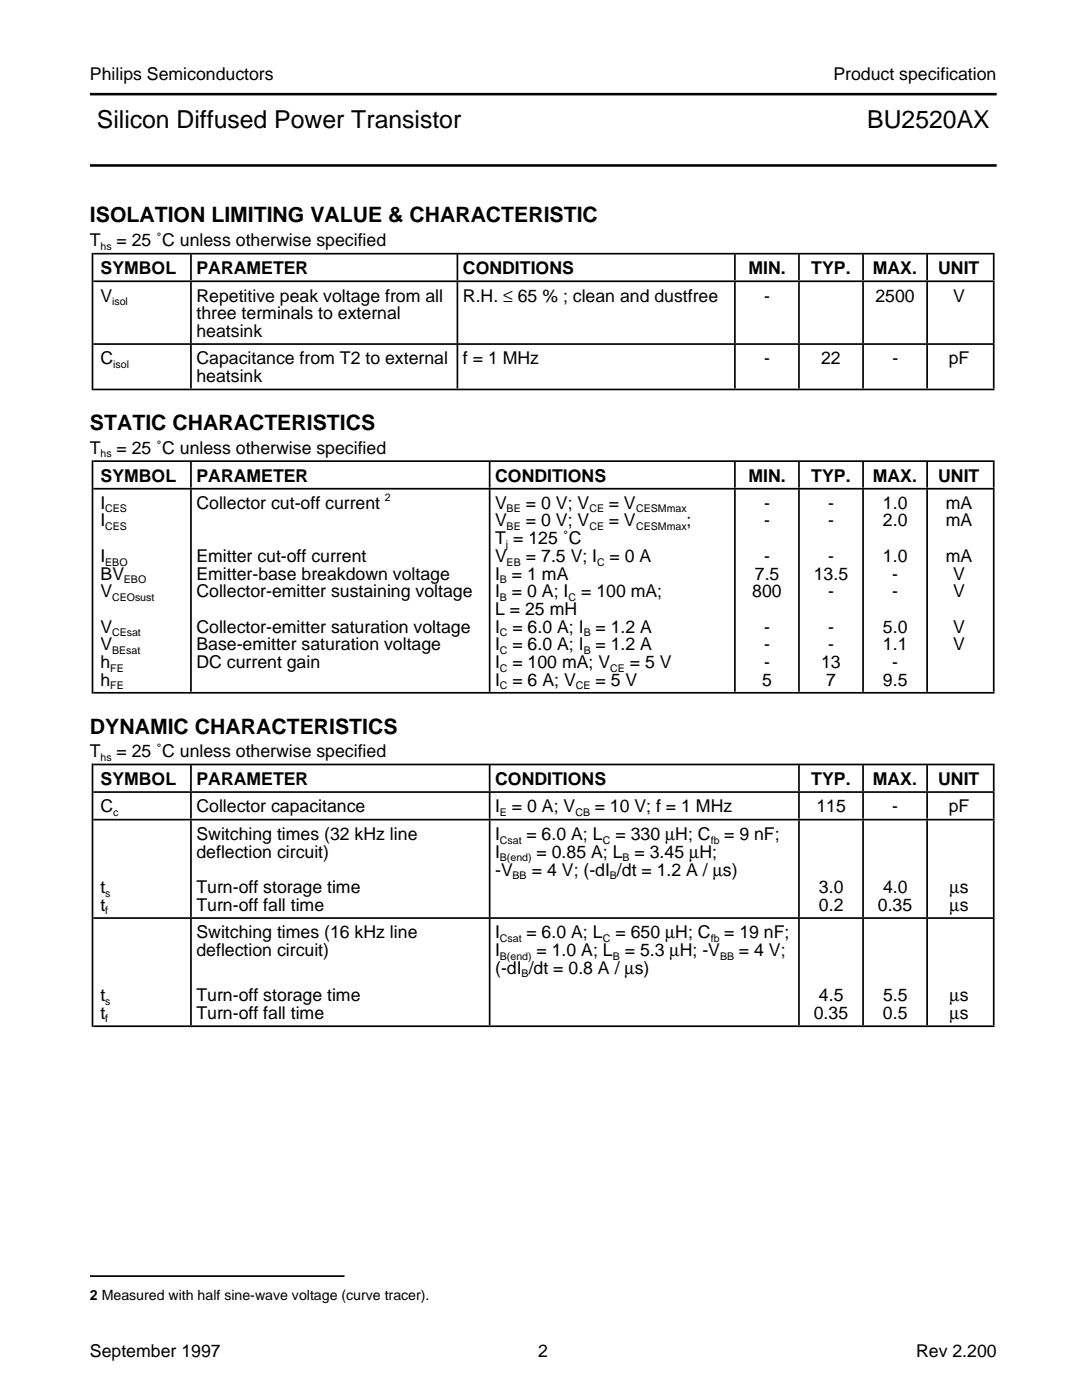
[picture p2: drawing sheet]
<svg xmlns="http://www.w3.org/2000/svg" width="216mm" height="279mm" viewBox="0 0 216 279" stroke-linecap="round" stroke-linejoin="round" font-family="sans-serif">
<defs><g id="words">
<g font-size="4.9">
<text x="19.3" y="25.5">Silicon Diffused Power Transistor</text>
<text x="173.1" y="25.5">BU2520AX</text>
</g>
<g font-size="4.2">
<text x="17.9" y="44.4">ISOLATION LIMITING VALUE &amp; CHARACTERISTIC</text>
<text x="17.9" y="85.8">STATIC CHARACTERISTICS</text>
<text x="17.9" y="146.4">DYNAMIC CHARACTERISTICS</text>
</g>
<g font-size="3.5">
<text x="17.9" y="16">Philips Semiconductors</text>
<text x="166.3" y="16">Product specification</text>
<text x="17.9" y="49.2">T</text>
<text x="23.2" y="49.2">= 25 ˚C unless otherwise specified</text>
<text x="20.1" y="54.7">SYMBOL</text>
<text x="39.2" y="54.7">PARAMETER</text>
<text x="92.4" y="54.7">CONDITIONS</text>
<text x="149.4" y="54.7">MIN.</text>
<text x="161.9" y="54.7">TYP.</text>
<text x="174.2" y="54.7">MAX.</text>
<text x="187.2" y="54.7">UNIT</text>
<text x="20.1" y="60.2">V</text>
<text x="39.2" y="60.2">Repetitive peak voltage from all</text>
<text x="39.2" y="63.7">three terminals to external</text>
<text x="92.4" y="60.2">R.H. ≤ 65 % ; clean and dustfree</text>
<text x="152.5" y="60.2">-</text>
<text x="174.7" y="60.2">2500</text>
<text x="190.2" y="60.2">V</text>
<text x="39.2" y="67.2">heatsink</text>
<text x="20.1" y="72.7">C</text>
<text x="39.2" y="72.7">Capacitance from T2 to external</text>
<text x="39.2" y="76.2">heatsink</text>
<text x="92.4" y="72.7">f = 1 MHz</text>
<text x="152.5" y="72.7">-</text>
<text x="163.8" y="72.7">22</text>
<text x="178.1" y="72.7">-</text>
<text x="189.3" y="72.7">pF</text>
<text x="17.9" y="90.6">T</text>
<text x="23.2" y="90.6">= 25 ˚C unless otherwise specified</text>
<text x="20.1" y="96.1">SYMBOL</text>
<text x="20.1" y="101.6">I</text>
<text x="39.2" y="96.1">PARAMETER</text>
<text x="39.2" y="101.6">Collector cut-off current</text>
<text x="98.8" y="96.1">CONDITIONS</text>
<text x="98.8" y="101.6">V</text>
<text x="105" y="101.6">= 0 V; V</text>
<text x="121.5" y="101.6">= V</text>
<text x="149.4" y="96.1">MIN.</text>
<text x="152.5" y="101.6">-</text>
<text x="161.9" y="96.1">TYP.</text>
<text x="165.3" y="101.6">-</text>
<text x="174.2" y="96.1">MAX.</text>
<text x="176.2" y="101.6">1.0</text>
<text x="187.2" y="96.1">UNIT</text>
<text x="188.7" y="101.6">mA</text>
<text x="20.1" y="105.1">I</text>
<text x="98.8" y="105.1">V</text>
<text x="105" y="105.1">= 0 V; V</text>
<text x="121.5" y="105.1">= V</text>
<text x="137" y="105.1">;</text>
<text x="152.5" y="105.1">-</text>
<text x="165.3" y="105.1">-</text>
<text x="176.2" y="105.1">2.0</text>
<text x="188.7" y="105.1">mA</text>
<text x="20.1" y="112.2">I</text>
<text x="39.2" y="112.2">Emitter cut-off current</text>
<text x="98.8" y="108.6">T = 125 ˚C</text>
<text x="98.8" y="112.2">V</text>
<text x="105" y="112.2">= 7.5 V; I = 0 A</text>
<text x="152.5" y="112.2">-</text>
<text x="165.3" y="112.2">-</text>
<text x="176.2" y="112.2">1.0</text>
<text x="188.7" y="112.2">mA</text>
<text x="20.1" y="119.2">V</text>
<text x="20.1" y="115.7">BV</text>
<text x="39.2" y="115.7">Emitter-base breakdown voltage</text>
<text x="39.2" y="119.2">Collector-emitter sustaining voltage</text>
<text x="98.8" y="115.7">I = 1 mA</text>
<text x="98.8" y="119.2">I = 0 A; I</text>
<text x="116" y="119.2">= 100 mA;</text>
<text x="150.1" y="119.2">800</text>
<text x="150.6" y="115.7">7.5</text>
<text x="162.4" y="115.7">13.5</text>
<text x="165.3" y="119.2">-</text>
<text x="178.1" y="115.7">-</text>
<text x="178.1" y="119.2">-</text>
<text x="190.2" y="115.7">V</text>
<text x="190.2" y="119.2">V</text>
<text x="98.8" y="122.8">L = 25 mH</text>
<text x="20.1" y="129.8">V</text>
<text x="20.1" y="126.2">V</text>
<text x="39.2" y="126.2">Collector-emitter saturation voltage</text>
<text x="39.2" y="129.8">Base-emitter saturation voltage</text>
<text x="98.8" y="126.2">I = 6.0 A; I = 1.2 A</text>
<text x="98.8" y="129.8">I = 6.0 A; I = 1.2 A</text>
<text x="152.5" y="126.2">-</text>
<text x="152.5" y="129.8">-</text>
<text x="165.3" y="126.2">-</text>
<text x="165.3" y="129.8">-</text>
<text x="176.2" y="126.2">5.0</text>
<text x="176.2" y="129.8">1.1</text>
<text x="190.2" y="126.2">V</text>
<text x="190.2" y="129.8">V</text>
<text x="20.1" y="133.3">h</text>
<text x="20.1" y="136.8">h</text>
<text x="39.2" y="133.3">DC current gain</text>
<text x="98.8" y="133.3">I = 100 mA; V</text>
<text x="98.8" y="136.8">I = 6 A; V</text>
<text x="118.8" y="136.8">= 5 V</text>
<text x="125.7" y="133.3">= 5 V</text>
<text x="152.1" y="136.8">5</text>
<text x="152.5" y="133.3">-</text>
<text x="163.8" y="133.3">13</text>
<text x="164.8" y="136.8">7</text>
<text x="176.2" y="136.8">9.5</text>
<text x="178.1" y="133.3">-</text>
<text x="17.9" y="151.1">T</text>
<text x="23.2" y="151.1">= 25 ˚C unless otherwise specified</text>
<text x="20.1" y="156.6">SYMBOL</text>
<text x="39.2" y="156.6">PARAMETER</text>
<text x="98.8" y="156.6">CONDITIONS</text>
<text x="161.9" y="156.6">TYP.</text>
<text x="174.2" y="156.6">MAX.</text>
<text x="187.2" y="156.6">UNIT</text>
<text x="20.1" y="162.1">C</text>
<text x="39.2" y="162.1">Collector capacitance</text>
<text x="39.2" y="167.6">Switching times (32 kHz line</text>
<text x="98.8" y="162.1">I = 0 A; V</text>
<text x="98.8" y="167.6">I</text>
<text x="105" y="167.6">= 6.0 A; L</text>
<text x="118.7" y="162.1">= 10 V; f = 1 MHz</text>
<text x="122.8" y="167.6">= 330 µH; C</text>
<text x="144.5" y="167.6">= 9 nF;</text>
<text x="162.9" y="162.1">115</text>
<text x="178.1" y="162.1">-</text>
<text x="189.3" y="162.1">pF</text>
<text x="39.2" y="171.2">deflection circuit)</text>
<text x="98.8" y="171.2">I</text>
<text x="107.1" y="171.2">= 0.85 A; L = 3.45 µH;</text>
<text x="20.1" y="178.2">t</text>
<text x="39.2" y="178.2">Turn-off storage time</text>
<text x="98.8" y="174.8">-V</text>
<text x="106.1" y="174.8">= 4 V; (-dI /dt = 1.2 A / µs)</text>
<text x="163.4" y="178.2">3.0</text>
<text x="176.2" y="178.2">4.0</text>
<text x="189.5" y="178.2">µs</text>
<text x="20.1" y="181.8">t</text>
<text x="39.2" y="181.8">Turn-off fall time</text>
<text x="163.4" y="181.8">0.2</text>
<text x="175.2" y="181.8">0.35</text>
<text x="189.5" y="181.8">µs</text>
<text x="39.2" y="190.8">deflection circuit)</text>
<text x="39.2" y="187.3">Switching times (16 kHz line</text>
<text x="98.8" y="190.8">I</text>
<text x="98.8" y="187.3">I</text>
<text x="105" y="187.3">= 6.0 A; L</text>
<text x="107.1" y="190.8">= 1.0 A; L = 5.3 µH; -V</text>
<text x="122.8" y="187.3">= 650 µH; C</text>
<text x="144.5" y="187.3">= 19 nF;</text>
<text x="147.5" y="190.8">= 4 V;</text>
<text x="98.8" y="194.3">(-dI /dt = 0.8 A / µs)</text>
<text x="20.1" y="199.8">t</text>
<text x="20.1" y="203.4">t</text>
<text x="39.2" y="199.8">Turn-off storage time</text>
<text x="39.2" y="203.4">Turn-off fall time</text>
<text x="162.4" y="203.4">0.35</text>
<text x="163.4" y="199.8">4.5</text>
<text x="176.2" y="203.4">0.5</text>
<text x="176.2" y="199.8">5.5</text>
<text x="189.5" y="199.8">µs</text>
<text x="189.5" y="203.4">µs</text>
<text x="17.9" y="270.8">September 1997</text>
<text x="107.4" y="270.8">2</text>
<text x="182.8" y="270.8">Rev 2.200</text>
</g>
<text font-size="2.8" x="17.9" y="259.4">2 Measured with half sine-wave voltage (curve tracer).</text>
<g font-size="2.1">
<text x="20.1" y="49.9">hs</text>
<text x="22.4" y="60.9">isol</text>
<text x="22.6" y="73.4">isol</text>
<text x="20.1" y="91.3">hs</text>
<text x="76.8" y="100">2</text>
<text x="21" y="102.3">CES</text>
<text x="21" y="105.8">CES</text>
<text x="101.1" y="102.3">BE</text>
<text x="101.1" y="105.8">BE</text>
<text x="117.6" y="102.3">CE</text>
<text x="117.6" y="105.8">CE</text>
<text x="126.9" y="102.3">CESMmax</text>
<text x="126.9" y="105.8">CESMmax</text>
<text x="21" y="112.9">EBO</text>
<text x="100.9" y="109.3">j</text>
<text x="101.1" y="112.9">EB</text>
<text x="119.1" y="112.9">C</text>
<text x="22.4" y="119.9">CEOsust</text>
<text x="24.7" y="116.4">EBO</text>
<text x="99.7" y="116.4">B</text>
<text x="99.7" y="119.9">B</text>
<text x="113.5" y="119.9">C</text>
<text x="22.4" y="127">CEsat</text>
<text x="22.4" y="130.5">BEsat</text>
<text x="99.7" y="127">C</text>
<text x="99.7" y="130.5">C</text>
<text x="116.5" y="127">B</text>
<text x="116.5" y="130.5">B</text>
<text x="22" y="134">FE</text>
<text x="22" y="137.6">FE</text>
<text x="99.7" y="134">C</text>
<text x="99.7" y="137.6">C</text>
<text x="114.9" y="137.6">CE</text>
<text x="121.8" y="134">CE</text>
<text x="20.1" y="151.9">hs</text>
<text x="22.6" y="162.9">c</text>
<text x="99.7" y="162.9">E</text>
<text x="114.8" y="162.9">CB</text>
<text x="99.7" y="168.4">Csat</text>
<text x="99.7" y="171.9">B(end)</text>
<text x="120.3" y="168.4">C</text>
<text x="124.2" y="171.9">B</text>
<text x="141.8" y="168.4">fb</text>
<text x="21" y="179">s</text>
<text x="102.3" y="175.4">BB</text>
<text x="121.7" y="175.4">B</text>
<text x="21" y="182.5">f</text>
<text x="99.7" y="188">Csat</text>
<text x="99.7" y="191.5">B(end)</text>
<text x="120.3" y="188">C</text>
<text x="122.3" y="191.5">B</text>
<text x="141.8" y="188">fb</text>
<text x="143.7" y="191.5">BB</text>
<text x="104.1" y="195">B</text>
<text x="21" y="200.5">s</text>
<text x="21" y="204">f</text>
</g>
</g></defs>
<g fill="none" stroke="#000" stroke-width=".34">
<path d="M18.6 56.1h179.9M18.6 50.6h179.9M18.6 77.7h179.9M18.6 68.7h179.9M18.6 97.5h179.9M18.6 92h179.9M18.6 138.3h179.9M18.6 158.1h179.9M18.6 152.6h179.9M18.6 163.6h179.9M18.6 183.2h179.9M18.6 204.8h179.9"/>
<path d="M17.9 254.7h50.8"/>
</g>
<path d="M37.9 194h.4M97.5 194h.4M159.3 194h.3M172 194h.4M184.8 194h.4M198.1 194h.4" fill="none" stroke="#000" stroke-width="21.3" stroke-linecap="butt"/>
<path d="M37.9 173.4h.4M97.5 173.4h.4M159.3 173.4h.3M172 173.4h.4M184.8 173.4h.4M198.1 173.4h.4" fill="none" stroke="#000" stroke-width="19.3" stroke-linecap="butt"/>
<g fill="none" stroke="#000" stroke-width="5.2" stroke-linecap="butt">
<path d="M37.9 53.3h.4M91.1 53.3h.3M146.5 53.3h.3M159.3 53.3h.3M172 53.3h.4M184.8 53.3h.4M198.1 53.3h.4M37.9 94.7h.4M97.5 94.7h.4M146.5 94.7h.3M159.3 94.7h.3M172 94.7h.4"/>
<path d="M184.8 94.7h.4M198.1 94.7h.4M37.9 155.3h.4M97.5 155.3h.4M159.3 155.3h.3M172 155.3h.4M184.8 155.3h.4M198.1 155.3h.4M37.9 160.8h.4M97.5 160.8h.4M159.3 160.8h.3M172 160.8h.4"/>
<path d="M184.8 160.8h.4M198.1 160.8h.4"/>
</g>
<path d="M18.3 178.6h.3" fill="none" stroke="#000" stroke-width="52.6" stroke-linecap="butt"/>
<path d="M37.9 117.9h.4M97.5 117.9h.4M146.5 117.9h.3M159.3 117.9h.3M172 117.9h.4M184.8 117.9h.4M198.1 117.9h.4" fill="none" stroke="#000" stroke-width="40.4" stroke-linecap="butt"/>
<path d="M18.3 115.1h.3" fill="none" stroke="#000" stroke-width="46.6" stroke-linecap="butt"/>
<path d="M37.9 73.2h.4M91.1 73.2h.3M146.5 73.2h.3M159.3 73.2h.3M172 73.2h.4M184.8 73.2h.4M198.1 73.2h.4" fill="none" stroke="#000" stroke-width="8.7" stroke-linecap="butt"/>
<path d="M37.9 62.4h.4M91.1 62.4h.3M146.5 62.4h.3M159.3 62.4h.3M172 62.4h.4M184.8 62.4h.4M198.1 62.4h.4" fill="none" stroke="#000" stroke-width="12.2" stroke-linecap="butt"/>
<path d="M18.3 64.2h.3" fill="none" stroke="#000" stroke-width="27.4" stroke-linecap="butt"/>
<path d="M17.9 18.8h181M17.9 33h181" fill="none" stroke="#000" stroke-width=".51"/>
<use href="#words"/>
</svg>
